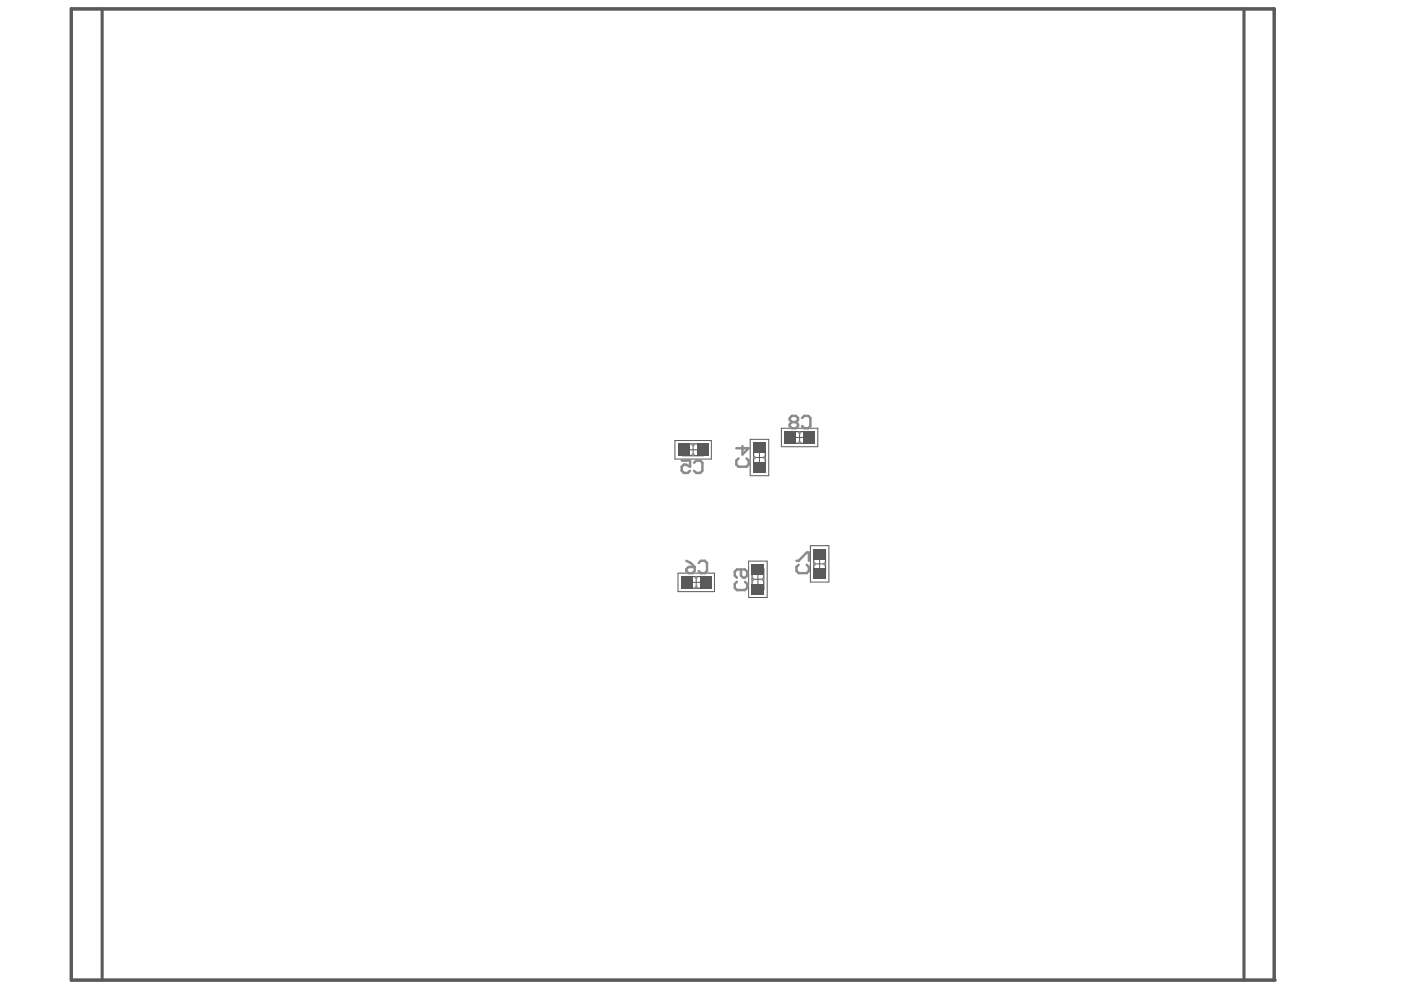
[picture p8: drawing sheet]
<svg xmlns="http://www.w3.org/2000/svg" width="297mm" height="210mm" viewBox="0 0 297 210" stroke-linecap="round" stroke-linejoin="round" font-family="sans-serif">
<g fill="none" stroke="#5a5a5a" stroke-width=".21">
<path d="M143.1 93.4h7.7v3.9h-7.7zM145.7 95.4h2.5M147 94.1v2.5M159.1 93.1h3.9v7.8h-3.9zM159.8 97h2.5M161 95.8v2.4M165.7 90.8h7.7v3.9h-7.7zM168.3 92.8h2.5M169.5 91.5v2.5M158.7 119h4v7.7h-4zM171.8 115.7h3.9v7.7h-3.9zM172.5 119.6h2.5"/>
<path d="M173.8 118.3v2.5M143.7 121.5h7.8v3.9h-7.8zM146.4 123.5h2.5M147.6 122.2v2.5M159.5 122.8h2.4M160.7 121.6v2.5"/>
</g>
<path d="M144.7 94.1h4.5v2.5h-4.5zM159.8 94.8h2.5v4.4h-2.5zM167.3 91.5h4.5v2.5h-4.5zM172.5 117.3h2.5v4.5h-2.5zM145.4 122.2h4.4v2.5h-4.4zM159.5 120.6h2.4v4.4h-2.4z" fill="none" stroke="#5a5a5a" stroke-width=".26"/>
<g fill="#5a5a5a">
<circle cx="15.1" cy="1.9" r=".33"/>
<circle cx="270.2" cy="207.8" r=".33"/>
</g>
<path d="M15.1 1.9h255.1v205.9h-255.1zM21.7 1.9v205.9M263.7 1.9v205.9" fill="none" stroke="#5a5a5a" stroke-width=".65"/>
<g fill="none" stroke="#8c8c8c" stroke-width=".52">
<path d="M144.5 97.7h1.8v1.3l-.8-.5h-.5l-.5 .5v.8l.5 .5h.8l.5-.5M146.8 96.4h.3M146.8 94.3h.3M147.2 98.1l.4-.4h.9l.4 .4v1.7l-.4 .5h-.9l-.4-.5M156.6 97.2l-.5 .5v.8l.5 .5h1.7l.4-.5v-.8l-.4-.5M157.4 94.6v1.8l1.3-1.4h-2.6M160 96.9v.2M162.1 96.9v.2M167.9 89.5l-.5-.5v-.4l.5-.4h.8l.5 .4v.4l-.5 .5M167.9 89.5l-.5 .4v.4l.5 .5h.8l.5-.5v-.4l-.5-.4M167.9 89.5h.8M169.4 91.7h.3"/>
<path d="M169.4 93.8h.3M170.1 88.6l.4-.4h.9l.4 .4v1.7l-.4 .5h-.9l-.4-.5M145.5 118.9l.9 .5 .9 .8M148.1 119.4l.5-.5h.8l.5 .5v1.7l-.5 .4h-.8l-.5-.4M168.9 118.9h.4l1.7-1.8h.5v1.8M169.3 119.8l-.4 .4v.9l.4 .4h1.7l.5-.4v-.9l-.5-.4M172.7 119.4v.3M174.8 119.4v.3M145.5 120.7l.5-.5h1.3v.9l-.5 .4h-.8l-.5-.4zM147.5 124.5h.2M147.5 122.4h.2M156.2 123.3l-.4 .5v.9l.4 .4h1.7l.5-.4v-.9l-.5-.5"/>
<path d="M157.1 120.7v1.3l.5 .5h.3l.5-.5v-.8l-.5-.5h-1.7l-.4 .5v.8l.4 .5M159.6 122.7v.3M161.7 122.7v.3"/>
</g>
<g fill="#5a5a5a">
<path d="M144.4 122.2h2.4v2.6h-2.4z" fill-rule="evenodd"/>
<path d="M159.4 123.7h2.6v2.3h-2.6z" fill-rule="evenodd"/>
<path d="M159.7 97.9h2.6v2.3h-2.6z" fill-rule="evenodd"/>
<path d="M166.3 91.4h2.4v2.6h-2.4z" fill-rule="evenodd"/>
<path d="M170.4 91.5h2.3v2.6h-2.3z" fill-rule="evenodd"/>
<path d="M143.7 94.1h2.4v2.6h-2.4z" fill-rule="evenodd"/>
<path d="M159.4 119.6h2.6v2.3h-2.6z" fill-rule="evenodd"/>
<path d="M159.7 93.8h2.6v2.3h-2.6z" fill-rule="evenodd"/>
<path d="M148.5 122.2h2.3v2.5h-2.3z" fill-rule="evenodd"/>
<path d="M147.8 94.1h2.4v2.5h-2.4z" fill-rule="evenodd"/>
<path d="M172.5 120.4h2.6v2.3h-2.6z" fill-rule="evenodd"/>
<path d="M172.5 116.4h2.6v2.3h-2.6z" fill-rule="evenodd"/>
</g>
</svg>
